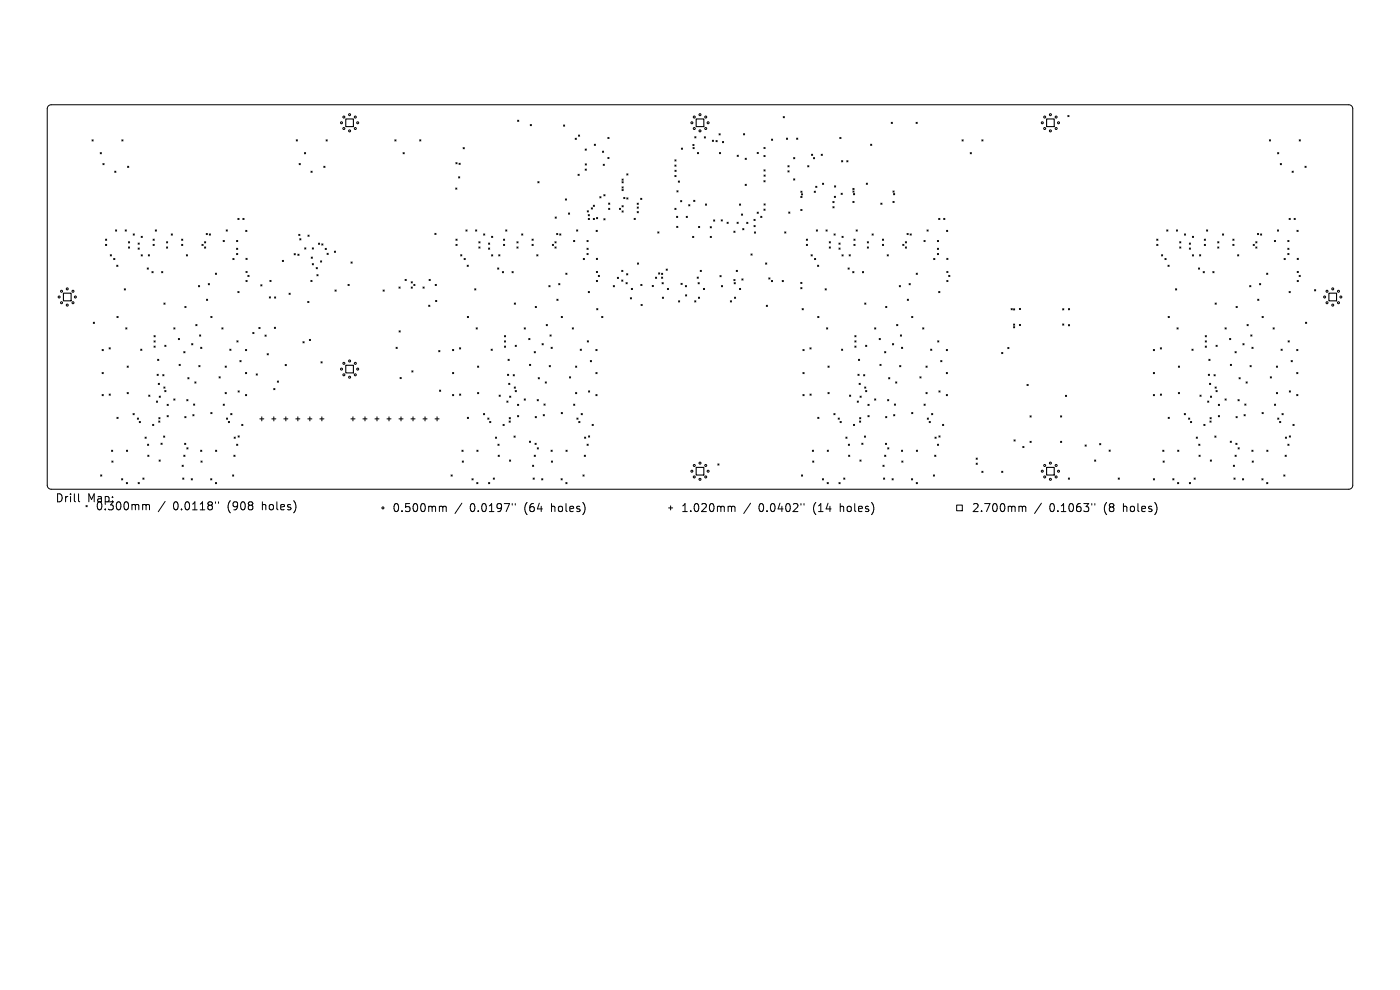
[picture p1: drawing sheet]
<svg xmlns="http://www.w3.org/2000/svg" width="297mm" height="210mm" viewBox="0 0 297 210" stroke-linecap="round" stroke-linejoin="round" font-family="sans-serif">
<defs><g id="words">
<g font-size="2.4">
<text x="11.7" y="106.8">Drill</text>
<text x="18.5" y="106.8">Map:</text>
<text x="20.2" y="108.5">0.300mm</text>
<text x="36.7" y="108.5">0.0118&quot;</text>
<text x="48.4" y="108.5">(908</text>
<text x="55.8" y="108.5">holes)</text>
<text x="83.1" y="108.8">0.500mm</text>
<text x="99.7" y="108.8">0.0197&quot;</text>
<text x="111.3" y="108.8">(64</text>
<text x="117.2" y="108.8">holes)</text>
<text x="144.4" y="108.8">1.020mm</text>
<text x="160.9" y="108.8">0.0402&quot;</text>
<text x="172.6" y="108.8">(14</text>
<text x="178.4" y="108.8">holes)</text>
<text x="206.1" y="108.8">2.700mm</text>
<text x="222.6" y="108.8">0.1063&quot;</text>
<text x="234.3" y="108.8">(8</text>
<text x="238.5" y="108.8">holes)</text>
</g>
</g></defs>
<g fill="none" stroke="#000" stroke-width=".21">
<path d="M10.3 22.5l.6-.3h275.2a.85 .85 0 0 1 .9 .9v79.8a.85 .85 0 0 1-.9 .9h-275.2a.85 .85 0 0 1-.9-.9v-79.8zM19.5 29.7l.3 .2M19.8 29.7l-.3 .2M21.3 32.4l.2 .2M21.5 32.4l-.2 .2M21.8 34.7l.3 .2M22.1 34.7l-.3 .2M24.3 36.3l.3 .3M24.6 36.3l-.3 .3M25.8 29.7l.3 .2M26.1 29.7l-.3 .2M27.1 35.3l.2 .2"/>
<path d="M27.3 35.3l-.2 .2M62.8 29.7l.3 .2M63.1 29.7l-.3 .2M63.5 34.7l.2 .2M63.7 34.7l-.2 .2M64.6 32.4l.2 .2M64.8 32.4l-.2 .2M66 36.3l.2 .3M66.2 36.3l-.2 .3M68.7 35.3l.2 .2M68.9 35.3l-.2 .2M69.2 29.7l.2 .2"/>
<path d="M69.4 29.7l-.2 .2M83.8 29.7l.2 .2M84 29.7l-.2 .2M85.5 32.4l.3 .2M85.8 32.4l-.3 .2M89 29.7l.3 .2M89.3 29.7l-.3 .2M96.7 39.9l.2 .2M96.7 34.5l.3 .3M96.9 39.9l-.2 .2M97 34.5l-.3 .3M97.3 37.5l.2 .3"/>
<path d="M97.4 34.6l.2 .3M97.5 37.5l-.2 .3M97.6 34.6l-.2 .3M98.2 31.3l.3 .3M98.5 31.3l-.3 .3M109.8 25.5l.3 .2M110.1 25.5l-.3 .2M112.5 26.4l.2 .3M112.7 26.4l-.2 .3M114.1 38.5l.3 .3M114.4 38.5l-.3 .3M119.5 26.5l.3 .3"/>
<path d="M119.8 26.5l-.3 .3M122 29.3l.3 .3M122.3 29.3l-.3 .3M122.6 37l.3 .2M122.7 28.6l.3 .3M122.9 37l-.3 .2M123 28.6l-.3 .3M124.1 31.6l.3 .3M124.1 35.9l.3 .2M124.2 34.8l.2 .2M124.4 31.6l-.3 .3M124.4 35.9l-.3 .2"/>
<path d="M124.4 34.8l-.2 .2M126.1 30.6l.2 .2M126.3 30.6l-.2 .2M127.8 32.1l.3 .2M128 34.8l.2 .3M128.1 32.1l-.3 .2M128.2 34.8l-.2 .3M129 29.1l.2 .3M129 33.4l.2 .2M129.2 29.1l-.2 .3M129.2 33.4l-.2 .2M132 38l.2 .2"/>
<path d="M132 38.5l.2 .3M132 39.6l.2 .3M132.2 38.5l-.2 .3M132.2 38l-.2 .2M132.2 39.6l-.2 .3M133 36.9l.2 .2M133.2 36.9l-.2 .2M143.2 33.9l.2 .3M143.2 35l.2 .3M143.2 37.2l.2 .3M143.2 36.1l.2 .3M143.4 35l-.2 .3"/>
<path d="M143.4 37.2l-.2 .3M143.4 33.9l-.2 .3M143.4 36.1l-.2 .3M143.9 38.4l.3 .3M144.2 38.4l-.3 .3M144.6 31.4l.2 .3M144.8 31.4l-.2 .3M147 30.6l.2 .3M147 31.3l.3 .2M147.2 30.6l-.2 .3M147.3 31.3l-.3 .2M147.4 29l.2 .3"/>
<path d="M147.6 29l-.2 .3M147.9 32.4l.3 .2M148.2 32.4l-.3 .2M149.4 29l.3 .3M149.7 29l-.3 .3M151.1 29.7l.3 .3M151.4 29.7l-.3 .3M151.9 29.8l.2 .3M152.1 29.8l-.2 .3M152.5 28.4l.3 .2M152.6 32.4l.3 .2M152.8 28.4l-.3 .2"/>
<path d="M152.9 32.4l-.3 .2M153.3 30l.2 .3M153.5 30l-.2 .3M156.4 32.9l.2 .3M156.6 32.9l-.2 .3M157.7 28.4l.3 .2M158 28.4l-.3 .2M158.1 33.6l.2 .2M158.1 39.1l.2 .2M158.3 39.1l-.2 .2M158.3 33.6l-.2 .2M160.6 32.3l.3 .3"/>
<path d="M160.9 32.3l-.3 .3M162.1 31.3l.2 .2M162.1 33l.2 .2M162.1 36l.2 .3M162.1 38.3l.2 .3M162.1 37.1l.2 .3M162.3 31.3l-.2 .2M162.3 33l-.2 .2M162.3 36l-.2 .3M162.3 38.3l-.2 .3M162.3 37.1l-.2 .3M163.7 29.5l.2 .3"/>
<path d="M163.9 29.5l-.2 .3M166.2 24.7l.2 .3M166.4 24.7l-.2 .3M166.8 29.3l.3 .3M167.1 29.3l-.3 .3M167.1 35.1l.3 .3M167.1 36.2l.3 .3M167.4 35.1l-.3 .3M167.4 36.2l-.3 .3M168.4 33.4l.2 .3M168.4 37.9l.2 .3M168.6 33.4l-.2 .3"/>
<path d="M168.6 37.9l-.2 .3M169 29.3l.2 .3M169.2 29.3l-.2 .3M171.4 35.1l.2 .3M171.6 35.1l-.2 .3M172.2 32.7l.2 .3M172.4 32.7l-.2 .3M172.6 33.4l.2 .3M172.8 33.4l-.2 .3M173 39.5l.3 .3M173.3 39.5l-.3 .3M174.2 32.7l.3 .3"/>
<path d="M174.5 32.7l-.3 .3M174.5 38.9l.2 .2M174.7 38.9l-.2 .2M177 39.4l.3 .3M177.3 39.4l-.3 .3M178.2 29.1l.2 .3M178.4 29.1l-.2 .3M178.5 34.1l.3 .2M178.8 34.1l-.3 .2M179.6 34.1l.3 .2M179.9 34.1l-.3 .2M180.9 40l.3 .2"/>
<path d="M181.2 40l-.3 .2M183.8 38.9l.2 .2M184 38.9l-.2 .2M184.7 30.6l.2 .2M184.9 30.6l-.2 .2M189.1 25.9l.2 .3M189.3 25.9l-.2 .3M194.3 25.9l.3 .3M194.6 25.9l-.3 .3M204.1 29.7l.2 .2M204.3 29.7l-.2 .2M205.8 32.4l.3 .2"/>
<path d="M206.1 32.4l-.3 .2M208.3 29.7l.2 .2M208.5 29.7l-.2 .2M226.5 24.5l.3 .3M226.8 24.5l-.3 .3M269.3 29.7l.2 .2M269.5 29.7l-.2 .2M271 32.4l.3 .2M271.3 32.4l-.3 .2M271.6 34.7l.3 .2M271.9 34.7l-.3 .2M274.1 36.3l.3 .3"/>
<path d="M274.4 36.3l-.3 .3M275.6 29.7l.3 .2M275.9 29.7l-.3 .2M276.8 35.3l.3 .2M277.1 35.3l-.3 .2M22.4 50.7l.2 .3M22.4 51.8l.2 .3M22.6 50.7l-.2 .3M22.6 51.8l-.2 .3M23.4 54l.2 .3M23.6 54l-.2 .3M24.1 54.8l.3 .3"/>
<path d="M24.4 54.8l-.3 .3M24.5 48.8l.3 .2M24.8 48.8l-.3 .2M24.8 56.3l.2 .2M25 56.3l-.2 .2M26.6 48.8l.2 .2M26.8 48.8l-.2 .2M27.2 51.3l.3 .2M27.2 52.4l.3 .2M27.5 51.3l-.3 .2M27.5 52.4l-.3 .2M28.3 49.6l.2 .3"/>
<path d="M28.5 49.6l-.2 .3M29.3 51.6l.3 .2M29.3 52.6l.3 .3M29.6 51.6l-.3 .2M29.6 52.6l-.3 .3M29.9 50.1l.3 .3M29.9 54l.3 .3M30.2 50.1l-.3 .3M30.2 54l-.3 .3M31.2 56.8l.3 .3M31.5 54l.2 .3M31.5 56.8l-.3 .3"/>
<path d="M31.7 54l-.2 .3M32.2 57.6l.3 .3M32.5 50.7l.2 .3M32.5 51.8l.2 .3M32.5 57.6l-.3 .3M32.7 50.7l-.2 .3M32.7 51.8l-.2 .3M32.9 48.8l.3 .2M33.2 48.8l-.3 .2M34.3 57.6l.2 .3M34.5 57.6l-.2 .3M35.3 51.3l.3 .2"/>
<path d="M35.3 52.4l.3 .2M35.6 51.3l-.3 .2M35.6 52.4l-.3 .2M36.3 49.6l.3 .3M36.6 49.6l-.3 .3M38.5 51.8l.3 .3M38.5 50.7l.3 .3M38.8 50.7l-.3 .3M38.8 51.8l-.3 .3M39.5 54l.3 .3M39.8 54l-.3 .3M42.8 51.8l.3 .3"/>
<path d="M43.1 51.8l-.3 .3M43.4 52.4l.2 .2M43.4 51.3l.2 .2M43.6 52.4l-.2 .2M43.6 51.3l-.2 .2M43.7 49.5l.3 .3M44 49.5l-.3 .3M44.4 49.6l.3 .3M44.7 49.6l-.3 .3M45.7 57.9l.2 .3M45.9 57.9l-.2 .3M47.3 51l.3 .3"/>
<path d="M47.6 51l-.3 .3M48 48.8l.2 .2M48.2 48.8l-.2 .2M49.4 54.8l.3 .3M49.7 54.8l-.3 .3M50.2 51l.2 .3M50.2 52.7l.2 .2M50.2 53.8l.2 .2M50.4 53.8l-.2 .2M50.4 51l-.2 .3M50.4 52.7l-.2 .2M50.5 46.3l.2 .3"/>
<path d="M50.7 46.3l-.2 .3M51.5 46.3l.3 .3M51.8 46.3l-.3 .3M52.1 48.9l.3 .2M52.2 57.6l.2 .2M52.2 54.8l.2 .3M52.2 59.5l.2 .2M52.4 48.9l-.3 .2M52.4 54.8l-.2 .3M52.4 57.6l-.2 .2M52.4 59.5l-.2 .2M52.6 58.4l.2 .3"/>
<path d="M52.8 58.4l-.2 .3M57.3 59.5l.2 .2M57.5 59.5l-.2 .2M59.9 55.2l.2 .3M60.1 55.2l-.2 .3M62.4 53.8l.3 .3M62.7 53.8l-.3 .3M63.2 53.9l.2 .3M63.4 49.7l.2 .3M63.4 53.9l-.2 .3M63.6 50.6l.2 .3M63.6 49.7l-.2 .3"/>
<path d="M63.8 50.6l-.2 .3M64.6 52.6l.3 .2M64.9 52.6l-.3 .2M65.3 49.9l.3 .2M65.6 49.9l-.3 .2M65.9 59.5l.3 .2M66 54.5l.3 .3M66.2 59.5l-.3 .2M66.2 52.6l.3 .2M66.2 55.9l.3 .3M66.3 54.5l-.3 .3M66.5 52.6l-.3 .2"/>
<path d="M66.5 55.9l-.3 .3M67.1 56.8l.2 .2M67.2 58.3l.3 .2M67.3 56.8l-.2 .2M67.5 58.3l-.3 .2M67.6 51.6l.2 .2M67.8 51.6l-.2 .2M68 55.3l.2 .3M68.2 55.3l-.2 .3M68.3 51.7l.2 .3M68.5 51.7l-.2 .3M69 52.7l.2 .2"/>
<path d="M69.2 52.7l-.2 .2M69.4 53.7l.2 .3M69.6 53.7l-.2 .3M70.9 53.3l.3 .2M71.2 53.3l-.3 .2M74.5 55.6l.2 .2M74.7 55.6l-.2 .2M85.9 59.3l.3 .2M86.2 59.3l-.3 .2M87.2 59.8l.3 .2M87.5 59.8l-.3 .2M91 59.3l.3 .2"/>
<path d="M91.3 59.3l-.3 .2M92.2 49.5l.3 .2M92.5 49.5l-.3 .2M96.7 50.7l.3 .3M96.7 51.8l.3 .3M97 50.7l-.3 .3M97 51.8l-.3 .3M97.7 54l.3 .3M98 54l-.3 .3M98.5 54.8l.2 .3M98.7 54.8l-.2 .3M98.8 48.8l.3 .2"/>
<path d="M99.1 48.8l-.3 .2M99.1 56.3l.3 .2M99.4 56.3l-.3 .2M100.9 48.8l.2 .2M101.1 48.8l-.2 .2M101.6 51.3l.2 .2M101.6 52.4l.2 .2M101.8 51.3l-.2 .2M101.8 52.4l-.2 .2M102.6 49.6l.2 .3M102.8 49.6l-.2 .3M103.6 51.6l.3 .2"/>
<path d="M103.6 52.6l.3 .3M103.9 51.6l-.3 .2M103.9 52.6l-.3 .3M104.3 50.1l.2 .3M104.3 54l.2 .3M104.5 50.1l-.2 .3M104.5 54l-.2 .3M105.6 56.8l.2 .3M105.8 54l.3 .3M105.8 56.8l-.2 .3M106.1 54l-.3 .3M106.6 57.6l.2 .3"/>
<path d="M106.8 50.7l.3 .3M106.8 51.8l.3 .3M106.8 57.6l-.2 .3M107.1 50.7l-.3 .3M107.1 51.8l-.3 .3M107.3 48.8l.2 .2M107.5 48.8l-.2 .2M108.6 57.6l.3 .3M108.9 57.6l-.3 .3M109.7 51.3l.2 .2M109.7 52.4l.2 .2M109.9 51.3l-.2 .2"/>
<path d="M109.9 52.4l-.2 .2M110.7 49.6l.2 .3M110.9 49.6l-.2 .3M112.9 51.8l.2 .3M112.9 50.7l.2 .3M113.1 50.7l-.2 .3M113.1 51.8l-.2 .3M113.9 54l.2 .3M114.1 54l-.2 .3M117.2 51.8l.2 .3M117.4 51.8l-.2 .3M117.7 52.4l.3 .2"/>
<path d="M117.7 51.3l.3 .2M117.8 46l.2 .3M118 52.4l-.3 .2M118 51.3l-.3 .2M118 46l-.2 .3M118.1 49.5l.2 .3M118.3 49.5l-.2 .3M118.7 49.6l.3 .3M119 49.6l-.3 .3M119.9 42.2l.3 .2M120 57.9l.3 .3M120.2 42.2l-.3 .2"/>
<path d="M120.3 57.9l-.3 .3M120.6 45.2l.2 .2M120.8 45.2l-.2 .2M121.7 51l.2 .3M121.9 51l-.2 .3M122.3 48.8l.3 .2M122.6 48.8l-.3 .2M123.7 54.8l.3 .3M124 54.8l-.3 .3M124.5 51l.3 .3M124.5 52.7l.3 .2M124.5 53.8l.3 .2"/>
<path d="M124.6 44.7l.2 .3M124.8 51l-.3 .3M124.8 52.7l-.3 .2M124.8 53.8l-.3 .2M124.8 45.5l.2 .3M124.8 46.3l.3 .3M124.8 44.7l-.2 .3M125 45.5l-.2 .3M125.1 46.3l-.3 .3M125.4 44.1l.3 .2M125.7 44.1l-.3 .2M125.9 43.5l.2 .3"/>
<path d="M125.9 46.3l.2 .3M126.1 43.5l-.2 .3M126.1 46.3l-.2 .3M126.5 48.9l.2 .2M126.5 59.5l.3 .2M126.5 54.8l.3 .3M126.5 57.6l.3 .2M126.5 46.1l.3 .3M126.7 48.9l-.2 .2M126.8 54.8l-.3 .3M126.8 57.6l-.3 .2M126.8 59.5l-.3 .2"/>
<path d="M126.8 46.1l-.3 .3M126.9 58.4l.3 .3M127.2 58.4l-.3 .3M127.2 41.7l.3 .3M127.5 41.7l-.3 .3M128.1 41.3l.3 .3M128.1 46.4l.3 .2M128.4 41.3l-.3 .3M128.4 46.4l-.3 .2M129.1 43.1l.3 .2M129.1 44.2l.3 .2M129.4 43.1l-.3 .2"/>
<path d="M129.4 44.2l-.3 .2M131 58.8l.2 .3M131.2 58.8l-.2 .3M131.4 44.2l.3 .2M131.7 44.2l-.3 .2M131.9 57.3l.2 .3M131.9 59.4l.2 .3M132 43.6l.2 .3M132 44.7l.2 .3M132 40.2l.2 .2M132.1 57.3l-.2 .3M132.1 59.4l-.2 .3"/>
<path d="M132.2 40.2l-.2 .2M132.2 43.6l-.2 .3M132.2 44.7l-.2 .3M132.3 41.9l.3 .2M132.6 41.9l-.3 .2M132.8 60l.3 .2M132.9 58.1l.3 .2M133 42l.2 .2M133.1 60l-.3 .2M133.2 58.1l-.3 .2M133.2 42l-.2 .2M134.5 46.3l.3 .3"/>
<path d="M134.8 46.3l-.3 .3M135.2 43.1l.2 .3M135.2 43.9l.2 .3M135.2 44.9l.2 .2M135.2 55.8l.3 .2M135.4 43.1l-.2 .3M135.4 43.9l-.2 .3M135.4 44.9l-.2 .2M135.5 55.8l-.3 .2M135.9 42.1l.3 .2M136.2 42.1l-.3 .2M139.1 58.8l.2 .3"/>
<path d="M139.3 58.8l-.2 .3M139.5 49.2l.3 .2M139.7 57.9l.3 .2M139.8 49.2l-.3 .2M140 57.9l-.3 .2M140.3 58l.3 .2M140.3 58.8l.3 .2M140.5 60l.2 .2M140.6 58l-.3 .2M140.6 58.8l-.3 .2M140.7 60l-.2 .2M141.3 57.1l.3 .2"/>
<path d="M141.6 57.1l-.3 .2M143.2 44.2l.2 .2M143.4 44.2l-.2 .2M143.5 45.9l.3 .2M143.6 48l.2 .3M143.6 40.5l.2 .2M143.8 45.9l-.3 .2M143.8 48l-.2 .3M143.8 40.5l-.2 .2M144.4 42.5l.2 .3M144.6 42.5l-.2 .3M145.6 45.9l.2 .2"/>
<path d="M145.8 45.9l-.2 .2M146.1 43.4l.3 .3M146.4 43.4l-.3 .3M146.9 50.1l.3 .3M147.2 42.5l.2 .2M147.2 50.1l-.3 .3M147.4 42.5l-.2 .2M147.9 58.8l.3 .2M148.1 60l.3 .2M148.2 58.8l-.3 .2M148.2 48l.2 .3M148.4 60l-.3 .2"/>
<path d="M148.4 48l-.2 .3M148.5 57.3l.3 .3M148.8 57.3l-.3 .3M149.6 43.3l.3 .2M149.9 43.3l-.3 .2M150.7 48.1l.2 .2M150.7 50.1l.2 .3M150.9 48.1l-.2 .2M150.9 50.1l-.2 .3M151.4 46.7l.2 .2M151.6 46.7l-.2 .2M152.7 58.5l.3 .2"/>
<path d="M153 58.5l-.3 .2M153 46.6l.3 .3M153.3 46.6l-.3 .3M154.2 47.1l.3 .3M154.5 47.1l-.3 .3M155.7 49l.2 .3M155.7 59.3l.2 .2M155.7 60l.3 .2M155.9 49l-.2 .3M155.9 59.3l-.2 .2M156 60l-.3 .2M156.2 57.3l.2 .3"/>
<path d="M156.4 47.1l.2 .3M156.4 57.3l-.2 .3M156.6 47.1l-.2 .3M156.9 43.3l.2 .2M157.1 43.3l-.2 .2M157.3 45.4l.2 .2M157.4 59.2l.2 .2M157.5 45.4l-.2 .2M157.6 48.5l.2 .2M157.6 59.2l-.2 .2M157.8 48.5l-.2 .2M158.4 47.2l.3 .2"/>
<path d="M158.7 47.2l-.3 .2M159.3 53.9l.3 .2M159.6 53.9l-.3 .2M159.9 46.5l.3 .3M160 47.8l.2 .3M160 49.2l.3 .3M160.2 46.5l-.3 .3M160.2 47.8l-.2 .3M160.3 49.2l-.3 .3M160.6 45l.3 .3M160.9 45l-.3 .3M161.4 45.9l.2 .2"/>
<path d="M161.6 45.9l-.2 .2M162.1 44.4l.2 .2M162.1 43.2l.2 .3M162.3 44.4l-.2 .2M162.3 43.2l-.2 .3M162.4 55.8l.3 .2M162.7 55.8l-.3 .2M163.1 58.9l.2 .3M163.3 58.9l-.2 .3M163.6 59.5l.3 .3M163.9 59.5l-.3 .3M165.9 59.5l.3 .3"/>
<path d="M166.2 59.5l-.3 .3M166.5 49.2l.2 .2M166.7 49.2l-.2 .2M167.3 45l.3 .2M167.6 45l-.3 .2M169.9 59.9l.2 .3M169.9 40.6l.2 .2M169.9 41.7l.2 .2M169.9 44.4l.2 .3M170 41.1l.3 .3M170.1 59.9l-.2 .3M170.1 40.6l-.2 .2"/>
<path d="M170.1 41.7l-.2 .2M170.1 44.4l-.2 .3M170.3 41.1l-.3 .3M171.1 50.7l.2 .3M171.1 51.8l.2 .3M171.3 50.7l-.2 .3M171.3 51.8l-.2 .3M172.1 54l.2 .3M172.3 54l-.2 .3M172.7 40.6l.3 .2M172.8 54.8l.2 .3M173 40.6l-.3 .2"/>
<path d="M173 54.8l-.2 .3M173.2 48.8l.2 .2M173.4 48.8l-.2 .2M173.4 56.3l.3 .2M173.7 56.3l-.3 .2M175.2 48.8l.3 .2M175.5 48.8l-.3 .2M175.9 51.3l.3 .2M175.9 52.4l.3 .2M176.2 51.3l-.3 .2M176.2 52.4l-.3 .2M176.7 42.7l.2 .3"/>
<path d="M176.7 43.8l.2 .3M176.9 49.6l.3 .3M176.9 43.8l-.2 .3M176.9 42.7l-.2 .3M177 41.6l.3 .3M177.2 49.6l-.3 .3M177.3 41.6l-.3 .3M178 51.6l.2 .2M178 52.6l.2 .3M178.2 51.6l-.2 .2M178.2 52.6l-.2 .3M178.4 41l.3 .2"/>
<path d="M178.6 54l.3 .3M178.6 50.1l.3 .3M178.7 41l-.3 .2M178.9 50.1l-.3 .3M178.9 54l-.3 .3M179.9 56.8l.3 .3M180.1 54l.3 .3M180.2 56.8l-.3 .3M180.4 54l-.3 .3M180.9 57.6l.3 .3M180.9 40.5l.3 .3M180.9 42.7l.3 .3"/>
<path d="M181.1 41.1l.2 .2M181.1 50.7l.3 .3M181.1 51.8l.3 .3M181.2 57.6l-.3 .3M181.2 40.5l-.3 .3M181.2 42.7l-.3 .3M181.3 41.1l-.2 .2M181.4 50.7l-.3 .3M181.4 51.8l-.3 .3M181.6 48.8l.3 .2M181.9 48.8l-.3 .2M183 57.6l.2 .3"/>
<path d="M183.2 57.6l-.2 .3M184 51.3l.2 .2M184 52.4l.2 .2M184.2 51.3l-.2 .2M184.2 52.4l-.2 .2M185 49.6l.3 .3M185.3 49.6l-.3 .3M186.9 43.1l.2 .2M187.1 43.1l-.2 .2M187.2 50.7l.3 .3M187.2 51.8l.3 .3M187.5 50.7l-.3 .3"/>
<path d="M187.5 51.8l-.3 .3M188.2 54l.3 .3M188.5 54l-.3 .3M189.4 40.5l.3 .3M189.4 42.7l.3 .3M189.6 41.1l.2 .2M189.7 40.5l-.3 .3M189.7 42.7l-.3 .3M189.8 41.1l-.2 .2M191.5 51.8l.3 .3M191.8 51.8l-.3 .3M192.1 52.4l.2 .2"/>
<path d="M192.1 51.3l.2 .2M192.3 52.4l-.2 .2M192.3 51.3l-.2 .2M192.4 49.5l.3 .3M192.7 49.5l-.3 .3M193.1 49.6l.2 .3M193.3 49.6l-.2 .3M194.4 57.9l.2 .3M194.6 57.9l-.2 .3M196 51l.3 .3M196.3 51l-.3 .3M196.7 48.8l.2 .2"/>
<path d="M196.9 48.8l-.2 .2M198.1 54.8l.2 .3M198.3 54.8l-.2 .3M198.9 51l.2 .3M198.9 52.7l.2 .2M198.9 53.8l.2 .2M199.1 51l-.2 .3M199.1 52.7l-.2 .2M199.1 53.8l-.2 .2M199.1 46.3l.3 .3M199.4 46.3l-.3 .3M200.2 46.3l.3 .3"/>
<path d="M200.5 46.3l-.3 .3M200.8 48.9l.3 .2M200.9 57.6l.2 .2M200.9 54.8l.2 .3M200.9 59.5l.2 .2M201.1 48.9l-.3 .2M201.1 54.8l-.2 .3M201.1 57.6l-.2 .2M201.1 59.5l-.2 .2M201.3 58.4l.2 .3M201.5 58.4l-.2 .3M245.4 50.7l.2 .3"/>
<path d="M245.4 51.8l.2 .3M245.6 50.7l-.2 .3M245.6 51.8l-.2 .3M246.4 54l.3 .3M246.7 54l-.3 .3M247.1 54.8l.3 .3M247.4 54.8l-.3 .3M247.5 48.8l.3 .2M247.8 48.8l-.3 .2M247.8 56.3l.2 .2M248 56.3l-.2 .2M249.6 48.8l.2 .2"/>
<path d="M249.8 48.8l-.2 .2M250.3 51.3l.2 .2M250.3 52.4l.2 .2M250.5 51.3l-.2 .2M250.5 52.4l-.2 .2M251.3 49.6l.2 .3M251.5 49.6l-.2 .3M252.3 51.6l.3 .2M252.3 52.6l.3 .3M252.6 51.6l-.3 .2M252.6 52.6l-.3 .3M253 50.1l.2 .3"/>
<path d="M253 54l.2 .3M253.2 50.1l-.2 .3M253.2 54l-.2 .3M254.2 56.8l.3 .3M254.5 54l.2 .3M254.5 56.8l-.3 .3M254.7 54l-.2 .3M255.2 57.6l.3 .3M255.5 50.7l.2 .3M255.5 51.8l.2 .3M255.5 57.6l-.3 .3M255.7 50.7l-.2 .3"/>
<path d="M255.7 51.8l-.2 .3M256 48.8l.2 .2M256.2 48.8l-.2 .2M257.3 57.6l.3 .3M257.6 57.6l-.3 .3M258.3 51.3l.3 .2M258.3 52.4l.3 .2M258.6 51.3l-.3 .2M258.6 52.4l-.3 .2M259.3 49.6l.3 .3M259.6 49.6l-.3 .3M261.5 51.8l.3 .3"/>
<path d="M261.5 50.7l.3 .3M261.8 50.7l-.3 .3M261.8 51.8l-.3 .3M262.5 54l.3 .3M262.8 54l-.3 .3M265.8 51.8l.3 .3M266.1 51.8l-.3 .3M266.4 52.4l.3 .2M266.4 51.3l.3 .2M266.7 52.4l-.3 .2M266.7 51.3l-.3 .2M266.8 49.5l.2 .3"/>
<path d="M267 49.5l-.2 .3M267.4 49.6l.3 .3M267.7 49.6l-.3 .3M268.7 57.9l.3 .3M269 57.9l-.3 .3M270.4 51l.2 .3M270.6 51l-.2 .3M271 48.8l.2 .2M271.2 48.8l-.2 .2M272.4 54.8l.3 .3M272.7 54.8l-.3 .3M273.2 51l.3 .3"/>
<path d="M273.2 52.7l.3 .2M273.2 53.8l.3 .2M273.5 53.8l-.3 .2M273.5 51l-.3 .3M273.5 52.7l-.3 .2M273.5 46.3l.2 .3M273.7 46.3l-.2 .3M274.5 46.3l.3 .3M274.8 46.3l-.3 .3M275.1 48.9l.3 .2M275.2 57.6l.2 .2M275.2 54.8l.2 .3"/>
<path d="M275.2 59.5l.2 .2M275.4 48.9l-.3 .2M275.4 54.8l-.2 .3M275.4 57.6l-.2 .2M275.4 59.5l-.2 .2M275.6 58.4l.3 .3M275.9 58.4l-.3 .3M19.8 68.4l.2 .2M20 68.4l-.2 .2M21.7 74.1l.2 .3M21.7 79l.2 .3M21.9 74.1l-.2 .3"/>
<path d="M21.9 79l-.2 .3M23.1 73.8l.3 .2M23.4 73.8l-.3 .2M24.8 67.1l.3 .3M25.1 67.1l-.3 .3M26.4 61.3l.2 .2M26.6 61.3l-.2 .2M26.7 69.5l.2 .3M26.9 69.5l-.2 .3M27 77.7l.2 .2M27.2 77.7l-.2 .2M29.8 74.1l.3 .2"/>
<path d="M30.1 74.1l-.3 .2M32.7 71.2l.2 .3M32.7 72.3l.2 .3M32.7 73.4l.2 .3M32.9 71.2l-.2 .3M32.9 72.3l-.2 .3M32.9 73.4l-.2 .3M33.3 79.4l.3 .2M33.4 76.2l.3 .3M33.6 79.4l-.3 .2M33.7 76.2l-.3 .3M34.5 79.5l.3 .2"/>
<path d="M34.8 64.3l.2 .2M34.8 79.5l-.3 .2M35 73.2l.2 .3M35 64.3l-.2 .2M35.2 73.2l-.2 .3M36.9 69.5l.2 .3M37.1 69.5l-.2 .3M37.8 71.8l.3 .3M38 77.3l.2 .2M38.1 71.8l-.3 .3M38.2 77.3l-.2 .2M39 74.6l.2 .2"/>
<path d="M39.2 65l.3 .3M39.2 74.6l-.2 .2M39.5 65l-.3 .3M40.7 72.9l.2 .3M40.9 72.9l-.2 .3M41.5 68.8l.3 .3M41.8 68.8l-.3 .3M42.1 60.6l.3 .2M42.2 77.5l.2 .3M42.3 71l.3 .3M42.4 60.6l-.3 .2M42.4 77.5l-.2 .3"/>
<path d="M42.6 73.7l.2 .2M42.6 71l-.3 .3M42.8 73.7l-.2 .2M43.8 63.5l.3 .2M44.1 63.5l-.3 .2M44.2 60.2l.2 .2M44.4 60.2l-.2 .2M44.7 67.1l.3 .3M45 67.1l-.3 .3M46.5 79.9l.2 .3M46.7 79.9l-.2 .3M47.1 69.5l.2 .3"/>
<path d="M47.3 69.5l-.2 .3M47.8 77.7l.2 .2M48 77.7l-.2 .2M48.8 74.1l.2 .2M49 74.1l-.2 .2M50.2 72.3l.3 .3M50.5 61.8l.2 .3M50.5 72.3l-.3 .3M50.7 61.8l-.2 .3M50.9 76.5l.2 .2M51.1 76.5l-.2 .2M52.1 74.1l.2 .3"/>
<path d="M52.1 79l.2 .3M52.3 74.1l-.2 .3M52.3 79l-.2 .3M53.6 70.5l.3 .3M53.9 70.5l-.3 .3M54.3 79.3l.3 .3M54.6 79.3l-.3 .3M54.9 69.5l.3 .2M55.2 69.5l-.3 .2M55.3 60.4l.3 .3M55.6 60.4l-.3 .3M56.2 71.1l.3 .2"/>
<path d="M56.5 71.1l-.3 .2M56.7 75l.2 .3M56.9 75l-.2 .3M57.1 63l.3 .2M57.4 63l-.3 .2M58.2 69.4l.3 .3M58.2 63l.3 .2M58.5 69.4l-.3 .3M58.5 63l-.3 .2M60.5 77.3l.3 .3M60.8 77.3l-.3 .3M61.3 62.2l.3 .2"/>
<path d="M61.6 62.2l-.3 .2M64.3 72.5l.2 .2M64.5 72.5l-.2 .2M65.3 63.9l.2 .3M65.5 63.9l-.2 .3M65.6 72l.3 .2M65.9 72l-.3 .2M68.1 76.7l.2 .3M68.3 76.7l-.2 .3M71.1 61.5l.2 .3M71.3 61.5l-.2 .3M73.8 60.3l.3 .3"/>
<path d="M74.1 60.3l-.3 .3M81.3 61.5l.2 .3M81.5 61.5l-.2 .3M84 73.7l.3 .2M84.3 73.7l-.3 .2M84.6 60.9l.3 .2M84.7 70.2l.2 .2M84.9 60.9l-.3 .2M84.9 70.2l-.2 .2M87.2 60.9l.3 .2M87.4 78.7l.2 .2M87.5 60.9l-.3 .2"/>
<path d="M87.6 78.7l-.2 .2M87.8 60.3l.2 .3M88 60.3l-.2 .3M89.7 60.9l.3 .2M90 60.9l-.3 .2M90.9 64.7l.3 .3M91.2 64.7l-.3 .3M92.3 60.3l.3 .3M92.4 63.7l.3 .3M92.6 60.3l-.3 .3M92.7 63.7l-.3 .3M93.1 74.4l.2 .2"/>
<path d="M93.3 74.4l-.2 .2M96 74.1l.3 .3M96 79l.3 .3M96.3 74.1l-.3 .3M96.3 79l-.3 .3M97.5 73.8l.2 .2M97.7 73.8l-.2 .2M99.1 67.1l.3 .3M99.4 67.1l-.3 .3M100.7 61.3l.3 .2M101 61.3l-.3 .2M101 69.5l.3 .3"/>
<path d="M101.3 69.5l-.3 .3M101.3 77.7l.3 .2M101.6 77.7l-.3 .2M104.2 74.1l.2 .2M104.4 74.1l-.2 .2M107 71.2l.3 .3M107 72.3l.3 .3M107 73.4l.3 .3M107.3 71.2l-.3 .3M107.3 72.3l-.3 .3M107.3 73.4l-.3 .3M107.7 79.4l.2 .2"/>
<path d="M107.8 76.2l.2 .3M107.9 79.4l-.2 .2M108 76.2l-.2 .3M108.9 79.5l.2 .2M109.1 64.3l.3 .2M109.1 79.5l-.2 .2M109.3 73.2l.2 .3M109.4 64.3l-.3 .2M109.5 73.2l-.2 .3M111.2 69.5l.3 .3M111.5 69.5l-.3 .3M112.2 71.8l.2 .3"/>
<path d="M112.3 77.3l.3 .2M112.4 71.8l-.2 .3M112.6 77.3l-.3 .2M113.3 74.6l.3 .2M113.5 65l.3 .3M113.6 74.6l-.3 .2M113.8 65l-.3 .3M115 72.9l.2 .3M115.2 72.9l-.2 .3M115.9 68.8l.2 .3M116.1 68.8l-.2 .3M116.4 60.6l.3 .2"/>
<path d="M116.5 77.5l.3 .3M116.7 71l.2 .3M116.7 60.6l-.3 .2M116.8 77.5l-.3 .3M116.9 73.7l.3 .2M116.9 71l-.2 .3M117.2 73.7l-.3 .2M118.1 63.5l.3 .2M118.4 63.5l-.3 .2M118.5 60.2l.3 .2M118.8 60.2l-.3 .2M119.1 67.1l.2 .3"/>
<path d="M119.3 67.1l-.2 .3M120.8 79.9l.3 .3M121.1 79.9l-.3 .3M121.4 69.5l.3 .3M121.7 69.5l-.3 .3M122.1 77.7l.3 .2M122.4 77.7l-.3 .2M123.1 74.1l.2 .2M123.3 74.1l-.2 .2M124.6 72.3l.2 .3M124.8 61.8l.3 .3M124.8 72.3l-.2 .3"/>
<path d="M125.1 61.8l-.3 .3M125.2 76.5l.3 .2M125.5 76.5l-.3 .2M126.4 74.1l.3 .3M126.4 79l.3 .3M126.6 65.5l.2 .2M126.7 79l-.3 .3M126.7 74.1l-.3 .3M126.8 65.5l-.2 .2M127.6 67.1l.3 .3M127.9 67.1l-.3 .3M130.1 60.6l.3 .2"/>
<path d="M130.4 60.6l-.3 .2M133.7 63.2l.3 .2M133.9 61.2l.3 .2M134 63.2l-.3 .2M134.2 61.2l-.3 .2M135.9 60.3l.3 .3M136 64.6l.2 .2M136.2 60.3l-.3 .3M136.2 64.6l-.2 .2M138.4 60.5l.2 .3M138.6 60.5l-.2 .3M140.5 63l.3 .3"/>
<path d="M140.8 63l-.3 .3M141.6 61.2l.2 .2M141.8 61.2l-.2 .2M143.9 63.8l.3 .3M144.2 63.8l-.3 .3M144.5 60.1l.2 .3M144.7 60.1l-.2 .3M145.4 60.6l.2 .2M145.4 62.5l.3 .3M145.6 60.6l-.2 .2M145.7 62.5l-.3 .3M147.4 63.8l.2 .3"/>
<path d="M147.6 63.8l-.2 .3M148.2 63l.2 .3M148.4 63l-.2 .3M149.2 61.2l.3 .2M149.5 61.2l-.3 .2M153 60.6l.3 .2M153.3 60.6l-.3 .2M154.9 63.8l.3 .3M155.2 63.8l-.3 .3M155.8 63l.3 .3M156.1 63l-.3 .3M156.9 61.2l.2 .2"/>
<path d="M157.1 61.2l-.2 .2M162.6 64.8l.2 .2M162.8 64.8l-.2 .2M169.9 61l.2 .3M170.1 61l-.2 .3M170.2 65.5l.2 .2M170.3 74.1l.3 .3M170.3 79l.3 .3M170.4 65.5l-.2 .2M170.6 74.1l-.3 .3M170.6 79l-.3 .3M171.8 73.8l.3 .2"/>
<path d="M172.1 73.8l-.3 .2M173.5 67.1l.2 .3M173.7 67.1l-.2 .3M175 61.3l.3 .2M175.3 61.3l-.3 .2M175.3 69.5l.3 .3M175.6 69.5l-.3 .3M175.6 77.7l.3 .2M175.9 77.7l-.3 .2M178.5 74.1l.3 .2M178.8 74.1l-.3 .2M181.3 71.2l.3 .3"/>
<path d="M181.3 72.3l.3 .3M181.3 73.4l.3 .3M181.6 71.2l-.3 .3M181.6 72.3l-.3 .3M181.6 73.4l-.3 .3M182 79.4l.3 .2M182.1 76.2l.3 .3M182.3 79.4l-.3 .2M182.4 76.2l-.3 .3M183.2 79.5l.3 .2M183.4 64.3l.3 .2M183.5 79.5l-.3 .2"/>
<path d="M183.6 73.2l.3 .3M183.7 64.3l-.3 .2M183.9 73.2l-.3 .3M185.5 69.5l.3 .3M185.8 69.5l-.3 .3M186.5 71.8l.3 .3M186.7 77.3l.2 .2M186.8 71.8l-.3 .3M186.9 77.3l-.2 .2M187.7 74.6l.2 .2M187.9 65l.2 .3M187.9 74.6l-.2 .2"/>
<path d="M188.1 65l-.2 .3M189.3 72.9l.3 .3M189.6 72.9l-.3 .3M190.2 68.8l.3 .3M190.5 68.8l-.3 .3M190.8 60.6l.2 .2M190.9 77.5l.2 .3M191 71l.3 .3M191 60.6l-.2 .2M191.1 77.5l-.2 .3M191.2 73.7l.3 .2M191.3 71l-.3 .3"/>
<path d="M191.5 73.7l-.3 .2M192.5 63.5l.2 .2M192.7 63.5l-.2 .2M192.9 60.2l.2 .2M193.1 60.2l-.2 .2M193.4 67.1l.3 .3M193.7 67.1l-.3 .3M195.1 79.9l.3 .3M195.4 79.9l-.3 .3M195.7 69.5l.3 .3M196 69.5l-.3 .3M196.4 77.7l.3 .2"/>
<path d="M196.7 77.7l-.3 .2M197.4 74.1l.3 .2M197.7 74.1l-.3 .2M198.9 72.3l.3 .3M199.1 61.8l.3 .3M199.2 72.3l-.3 .3M199.4 61.8l-.3 .3M199.6 76.5l.2 .2M199.8 76.5l-.2 .2M200.7 74.1l.3 .3M200.7 79l.3 .3M201 74.1l-.3 .3"/>
<path d="M201 79l-.3 .3M212.5 74.8l.2 .2M212.7 74.8l-.2 .2M213.8 73.7l.2 .3M214 73.7l-.2 .3M214.5 65.5l.3 .2M214.8 65.5l-.3 .2M215 68.7l.3 .3M215 65.5l.3 .3M215 69.3l.3 .2M215.3 65.5l-.3 .3M215.3 68.7l-.3 .3"/>
<path d="M215.3 69.3l-.3 .2M216.3 65.4l.2 .3M216.3 68.8l.2 .3M216.5 65.4l-.2 .3M216.5 68.8l-.2 .3M225.4 65.5l.3 .2M225.4 68.7l.3 .3M225.7 65.5l-.3 .2M225.7 68.7l-.3 .3M226.7 65.5l.2 .2M226.7 68.9l.2 .2M226.9 65.5l-.2 .2"/>
<path d="M226.9 68.9l-.2 .2M244.7 74.1l.2 .3M244.7 79l.2 .3M244.9 74.1l-.2 .3M244.9 79l-.2 .3M246.2 73.8l.2 .2M246.4 73.8l-.2 .2M247.8 67.1l.3 .3M248.1 67.1l-.3 .3M249.4 61.3l.2 .2M249.6 61.3l-.2 .2M249.7 69.5l.2 .3"/>
<path d="M249.9 69.5l-.2 .3M250 77.7l.2 .2M250.2 77.7l-.2 .2M252.9 74.1l.2 .2M253.1 74.1l-.2 .2M255.7 71.2l.2 .3M255.7 72.3l.2 .3M255.7 73.4l.2 .3M255.9 72.3l-.2 .3M255.9 71.2l-.2 .3M255.9 73.4l-.2 .3M256.3 79.4l.3 .2"/>
<path d="M256.4 76.2l.3 .3M256.6 79.4l-.3 .2M256.7 76.2l-.3 .3M257.5 79.5l.3 .2M257.8 64.3l.2 .2M257.8 79.5l-.3 .2M258 73.2l.2 .3M258 64.3l-.2 .2M258.2 73.2l-.2 .3M259.9 69.5l.2 .3M260.1 69.5l-.2 .3M260.8 71.8l.3 .3"/>
<path d="M261 77.3l.3 .2M261.1 71.8l-.3 .3M261.3 77.3l-.3 .2M262 74.6l.3 .2M262.2 65l.3 .3M262.3 74.6l-.3 .2M262.5 65l-.3 .3M263.7 72.9l.2 .3M263.9 72.9l-.2 .3M264.6 68.8l.2 .3M264.8 68.8l-.2 .3M265.1 60.6l.3 .2"/>
<path d="M265.2 77.5l.2 .3M265.3 71l.3 .3M265.4 60.6l-.3 .2M265.4 77.5l-.2 .3M265.6 73.7l.2 .2M265.6 71l-.3 .3M265.8 73.7l-.2 .2M266.8 63.5l.3 .2M267.1 63.5l-.3 .2M267.2 60.2l.3 .2M267.5 60.2l-.3 .2M267.7 67.1l.3 .3"/>
<path d="M268 67.1l-.3 .3M269.5 79.9l.2 .3M269.7 79.9l-.2 .3M270.1 69.5l.2 .3M270.3 69.5l-.2 .3M270.8 77.7l.2 .2M271 77.7l-.2 .2M271.8 74.1l.2 .2M272 74.1l-.2 .2M273.3 72.3l.2 .3M273.5 61.8l.2 .3M273.5 72.3l-.2 .3"/>
<path d="M273.7 61.8l-.2 .3M273.9 76.5l.3 .2M274.2 76.5l-.3 .2M275.1 74.1l.2 .3M275.1 79l.2 .3M275.3 74.1l-.2 .3M275.3 79l-.2 .3M277 68.4l.2 .2M277.2 68.4l-.2 .2M278.9 61.5l.2 .2M279.1 61.5l-.2 .2M21.7 83.7l.2 .2"/>
<path d="M21.9 83.7l-.2 .2M23.2 83.6l.2 .2M23.4 83.6l-.2 .2M23.7 95.5l.2 .3M23.7 97.8l.3 .2M23.9 95.5l-.2 .3M24 97.8l-.3 .2M24.8 88.5l.3 .3M25.1 88.5l-.3 .3M26.8 95.5l.3 .3M27 83.3l.2 .2M27.1 95.5l-.3 .3"/>
<path d="M27.2 83.3l-.2 .2M28.2 87.7l.3 .3M28.5 87.7l-.3 .3M29.1 88.7l.3 .2M29.4 88.7l-.3 .2M29.5 89.4l.3 .3M29.8 89.4l-.3 .3M30.8 92.7l.2 .3M31 92.7l-.2 .3M31.3 94.2l.2 .3M31.3 96.6l.3 .2M31.5 94.2l-.2 .3"/>
<path d="M31.5 83.8l.3 .3M31.6 96.6l-.3 .2M31.8 83.8l-.3 .3M32.4 90l.2 .3M32.6 90l-.2 .3M33.2 85.1l.2 .2M33.4 85.1l-.2 .2M33.6 81.3l.2 .3M33.7 89.3l.2 .3M33.7 88.6l.2 .2M33.7 97.6l.3 .2M33.8 84l.2 .3"/>
<path d="M33.8 81.3l-.2 .3M33.9 89.3l-.2 .3M33.9 88.6l-.2 .2M34 97.6l-.3 .2M34 84l-.2 .3M34.1 94l.3 .3M34.4 94l-.3 .3M34.7 92.5l.3 .2M34.8 82.1l.2 .2M35 92.5l-.3 .2M35 82.8l.2 .3M35 82.1l-.2 .2"/>
<path d="M35.2 82.8l-.2 .3M35.4 85.8l.3 .2M35.4 88.2l.3 .2M35.7 85.8l-.3 .2M35.7 88.2l-.3 .2M36.9 84.6l.2 .3M37.1 84.6l-.2 .3M38.6 98.7l.3 .2M38.9 98.7l-.3 .2M39 96.6l.2 .2M39.2 94l.2 .3M39.2 88.4l.3 .2"/>
<path d="M39.2 96.6l-.2 .2M39.4 94l-.2 .3M39.5 88.4l-.3 .2M39.6 84.8l.3 .2M39.6 95l.3 .2M39.8 80.1l.3 .3M39.9 84.8l-.3 .2M39.9 95l-.3 .2M40.1 80.1l-.3 .3M40.9 88l.3 .2M41.1 85.7l.2 .3M41.2 88l-.3 .2"/>
<path d="M41.3 85.7l-.2 .3M41.3 81l.3 .3M41.6 81l-.3 .3M42.6 95.5l.2 .3M42.6 97.8l.3 .2M42.8 95.5l-.2 .3M42.9 97.8l-.3 .2M44.7 87.5l.3 .3M45 87.5l-.3 .3M45.7 95.5l.3 .3M46 95.5l-.3 .3M47.4 85.7l.2 .3"/>
<path d="M47.6 85.7l-.2 .3M47.8 83.3l.2 .2M48 83.3l-.2 .2M48 88.7l.3 .2M48.3 88.7l-.3 .2M48.4 89.4l.3 .3M48.7 89.4l-.3 .3M49 87.7l.2 .3M49.2 87.7l-.2 .3M49.6 96.6l.3 .2M49.7 92.7l.2 .3M49.9 96.6l-.3 .2"/>
<path d="M49.9 92.7l-.2 .3M50.2 94.2l.3 .3M50.5 94.2l-.3 .3M50.5 82.9l.3 .3M50.5 92.5l.3 .2M50.8 82.9l-.3 .3M50.8 92.5l-.3 .2M51.3 90l.2 .3M51.5 90l-.2 .3M52.1 83.7l.2 .2M52.3 83.7l-.2 .2M55.1 88.9h.9"/>
<path d="M55.5 88.4v.9M57.7 88.9h.8M58.1 82.4l.2 .3M58.1 88.4v.9M58.3 82.4l-.2 .3M58.8 80.8l.3 .3M59.1 80.8l-.3 .3M60.2 88.9h.9M60.6 88.4v.9M62.8 88.9h.8M63.2 88.4v.9M65.3 88.9h.9"/>
<path d="M65.7 88.4v.9M67.9 88.9h.8M68.3 88.4v.9M74.4 88.9h.9M74.9 88.4v.9M77 88.9h.9M77.4 88.4v.9M79.5 88.9h.9M80 88.4v.9M82.1 88.9h.9M82.5 88.4v.9M84.6 88.9h.9"/>
<path d="M84.9 80.1l.2 .2M85.1 88.4v.9M85.1 80.1l-.2 .2M87.2 88.9h.9M87.6 88.4v.9M89.7 88.9h.9M90.2 88.4v.9M92.3 88.9h.9M92.7 88.4v.9M93.2 82.8l.3 .2M93.5 82.8l-.3 .2M96 83.7l.3 .2"/>
<path d="M96.3 83.7l-.3 .2M97.5 83.6l.2 .2M97.7 83.6l-.2 .2M98 95.5l.2 .3M98.1 97.8l.2 .2M98.2 95.5l-.2 .3M98.3 97.8l-.2 .2M99.1 88.5l.3 .3M99.4 88.5l-.3 .3M101.2 95.5l.2 .3M101.3 83.3l.3 .2M101.4 95.5l-.2 .3"/>
<path d="M101.6 83.3l-.3 .2M102.6 87.7l.2 .3M102.8 87.7l-.2 .3M103.5 88.7l.2 .2M103.7 88.7l-.2 .2M103.9 89.4l.2 .3M104.1 89.4l-.2 .3M105.1 92.7l.3 .3M105.4 92.7l-.3 .3M105.6 94.2l.3 .3M105.7 96.6l.2 .2M105.9 94.2l-.3 .3"/>
<path d="M105.9 83.8l.2 .3M105.9 96.6l-.2 .2M106.1 83.8l-.2 .3M106.7 90l.3 .3M107 90l-.3 .3M107.5 85.1l.3 .2M107.8 85.1l-.3 .2M107.9 81.3l.3 .3M108 89.3l.3 .3M108 88.6l.3 .2M108.1 97.6l.2 .2M108.1 84l.3 .3"/>
<path d="M108.2 81.3l-.3 .3M108.3 89.3l-.3 .3M108.3 88.6l-.3 .2M108.3 97.6l-.2 .2M108.4 84l-.3 .3M109 92.5l.3 .2M109.1 82.1l.2 .2M109.3 82.8l.2 .3M109.3 92.5l-.3 .2M109.3 82.1l-.2 .2M109.5 82.8l-.2 .3M109.8 85.8l.2 .2"/>
<path d="M109.8 88.2l.2 .2M110 85.8l-.2 .2M110 88.2l-.2 .2M111.2 84.6l.3 .3M111.5 84.6l-.3 .3M112.3 93.6l.3 .2M112.6 93.6l-.3 .2M113 98.7l.2 .2M113.2 98.7l-.2 .2M113.3 96.6l.3 .2M113.5 94l.3 .3M113.5 88.4l.3 .2"/>
<path d="M113.6 96.6l-.3 .2M113.8 94l-.3 .3M113.8 88.4l-.3 .2M114 84.8l.2 .2M114 95l.2 .2M114.2 80.1l.2 .3M114.2 84.8l-.2 .2M114.2 95l-.2 .2M114.4 80.1l-.2 .3M115.2 88l.3 .2M115.4 85.7l.2 .3M115.5 88l-.3 .2"/>
<path d="M115.6 85.7l-.2 .3M115.7 81l.2 .3M115.9 81l-.2 .3M116.9 95.5l.3 .3M117 97.8l.2 .2M117.2 95.5l-.3 .3M117.2 97.8l-.2 .2M119.1 87.5l.2 .3M119.3 87.5l-.2 .3M120.1 95.5l.2 .3M120.3 95.5l-.2 .3M121.7 85.7l.2 .3"/>
<path d="M121.9 85.7l-.2 .3M122.1 83.3l.3 .2M122.4 83.3l-.3 .2M122.4 88.7l.2 .2M122.6 88.7l-.2 .2M122.8 89.4l.2 .3M123 89.4l-.2 .3M123.3 87.7l.2 .3M123.5 87.7l-.2 .3M123.9 96.6l.3 .2M124 92.7l.3 .3M124.2 96.6l-.3 .2"/>
<path d="M124.3 92.7l-.3 .3M124.5 94.2l.3 .3M124.8 94.2l-.3 .3M124.8 92.5l.3 .2M124.8 82.9l.3 .3M125.1 82.9l-.3 .3M125.1 92.5l-.3 .2M125.6 90l.3 .3M125.9 90l-.3 .3M126.4 83.7l.3 .2M126.7 83.7l-.3 .2M152.3 98.4l.2 .3"/>
<path d="M152.5 98.4l-.2 .3M170.3 83.7l.3 .2M170.6 83.7l-.3 .2M171.8 83.6l.3 .2M172.1 83.6l-.3 .2M172.3 95.5l.3 .3M172.4 97.8l.3 .2M172.6 95.5l-.3 .3M172.7 97.8l-.3 .2M173.5 88.5l.2 .3M173.7 88.5l-.2 .3M175.5 95.5l.3 .3"/>
<path d="M175.6 83.3l.3 .2M175.8 95.5l-.3 .3M175.9 83.3l-.3 .2M176.9 87.7l.3 .3M177.2 87.7l-.3 .3M177.8 88.7l.3 .2M178.1 88.7l-.3 .2M178.2 89.4l.3 .3M178.5 89.4l-.3 .3M179.4 92.7l.3 .3M179.7 92.7l-.3 .3M180 94.2l.2 .3"/>
<path d="M180 96.6l.3 .2M180.2 94.2l-.2 .3M180.2 83.8l.3 .3M180.3 96.6l-.3 .2M180.5 83.8l-.3 .3M181 90l.3 .3M181.3 90l-.3 .3M181.9 85.1l.2 .2M182.1 85.1l-.2 .2M182.3 81.3l.2 .3M182.3 89.3l.3 .3M182.4 88.6l.2 .2"/>
<path d="M182.4 97.6l.3 .2M182.4 84l.3 .3M182.5 81.3l-.2 .3M182.6 89.3l-.3 .3M182.6 88.6l-.2 .2M182.7 97.6l-.3 .2M182.7 84l-.3 .3M182.8 94l.3 .3M183.1 94l-.3 .3M183.4 92.5l.2 .2M183.4 82.1l.3 .2M183.6 92.5l-.2 .2"/>
<path d="M183.6 82.8l.3 .3M183.7 82.1l-.3 .2M183.9 82.8l-.3 .3M184.1 88.2l.3 .2M184.1 85.8l.3 .2M184.4 85.8l-.3 .2M184.4 88.2l-.3 .2M185.5 84.6l.3 .3M185.8 84.6l-.3 .3M187.3 98.7l.3 .2M187.6 98.7l-.3 .2M187.7 96.6l.2 .2"/>
<path d="M187.8 94l.3 .3M187.9 88.4l.2 .2M187.9 96.6l-.2 .2M188.1 94l-.3 .3M188.1 88.4l-.2 .2M188.3 84.8l.2 .2M188.3 95l.3 .2M188.5 80.1l.3 .3M188.5 84.8l-.2 .2M188.6 95l-.3 .2M188.8 80.1l-.3 .3M189.6 88l.2 .2"/>
<path d="M189.7 85.7l.3 .3M189.8 88l-.2 .2M190 85.7l-.3 .3M190 81l.3 .3M190.3 81l-.3 .3M191.2 95.5l.3 .3M191.3 97.8l.3 .2M191.5 95.5l-.3 .3M191.6 97.8l-.3 .2M193.4 87.5l.3 .3M193.7 87.5l-.3 .3M194.4 95.5l.3 .3"/>
<path d="M194.7 95.5l-.3 .3M196 85.7l.3 .3M196.3 85.7l-.3 .3M196.4 83.3l.3 .2M196.7 83.3l-.3 .2M196.7 88.7l.3 .2M197 88.7l-.3 .2M197.1 89.4l.3 .3M197.4 89.4l-.3 .3M197.6 87.7l.3 .3M197.9 87.7l-.3 .3M198.3 96.6l.2 .2"/>
<path d="M198.3 92.7l.3 .3M198.5 96.6l-.2 .2M198.6 92.7l-.3 .3M198.9 94.2l.2 .3M199.1 94.2l-.2 .3M199.2 82.9l.2 .3M199.2 92.5l.2 .2M199.4 82.9l-.2 .3M199.4 92.5l-.2 .2M200 90l.2 .3M200.2 90l-.2 .3M200.7 83.7l.3 .2"/>
<path d="M201 83.7l-.3 .2M207.1 97.2l.2 .2M207.1 98.2l.2 .3M207.3 97.2l-.2 .2M207.3 98.2l-.2 .3M208.3 100l.2 .2M208.5 100l-.2 .2M212.5 100l.2 .2M212.7 100l-.2 .2M215.1 93.3l.3 .3M215.4 93.3l-.3 .3M217 94.7l.2 .3"/>
<path d="M217.2 94.7l-.2 .3M217.9 81.5l.2 .3M218.1 81.5l-.2 .3M218.5 88.2l.3 .3M218.5 93.6l.3 .3M218.8 88.2l-.3 .3M218.8 93.6l-.3 .3M225 88.2l.2 .3M225 93.6l.2 .3M225.2 88.2l-.2 .3M225.2 93.6l-.2 .3M226 83.9l.3 .2"/>
<path d="M226.3 83.9l-.3 .2M230.2 94.4l.2 .2M230.4 94.4l-.2 .2M232.2 97.6l.3 .2M232.5 97.6l-.3 .2M233.3 94.1l.2 .3M233.5 94.1l-.2 .3M235.3 95.5l.2 .2M235.5 95.5l-.2 .2M244.7 83.7l.2 .2M244.9 83.7l-.2 .2M246.2 83.6l.2 .2"/>
<path d="M246.4 83.6l-.2 .2M246.7 95.5l.2 .3M246.7 97.8l.3 .2M246.9 95.5l-.2 .3M247 97.8l-.3 .2M247.8 88.5l.3 .3M248.1 88.5l-.3 .3M249.8 95.5l.3 .3M250 83.3l.2 .2M250.1 95.5l-.3 .3M250.2 83.3l-.2 .2M251.2 87.7l.3 .3"/>
<path d="M251.5 87.7l-.3 .3M252.1 88.7l.3 .2M252.4 88.7l-.3 .2M252.6 89.4l.2 .3M252.8 89.4l-.2 .3M253.8 92.7l.2 .3M254 92.7l-.2 .3M254.3 94.2l.3 .3M254.4 96.6l.2 .2M254.6 94.2l-.3 .3M254.6 83.8l.2 .3M254.6 96.6l-.2 .2"/>
<path d="M254.8 83.8l-.2 .3M255.4 90l.2 .3M255.6 90l-.2 .3M256.2 85.1l.2 .2M256.4 85.1l-.2 .2M256.6 81.3l.2 .3M256.7 89.3l.2 .3M256.7 88.6l.3 .2M256.8 97.6l.2 .2M256.8 84l.2 .3M256.8 81.3l-.2 .3M256.9 89.3l-.2 .3"/>
<path d="M257 88.6l-.3 .2M257 97.6l-.2 .2M257 84l-.2 .3M257.7 92.5l.3 .2M257.8 82.1l.2 .2M258 92.5l-.3 .2M258 82.8l.2 .3M258 82.1l-.2 .2M258.2 82.8l-.2 .3M258.5 85.8l.2 .2M258.5 88.2l.2 .2M258.7 85.8l-.2 .2"/>
<path d="M258.7 88.2l-.2 .2M259.9 84.6l.2 .3M260.1 84.6l-.2 .3M261 93.6l.2 .2M261.2 93.6l-.2 .2M261.6 98.7l.3 .2M261.9 98.7l-.3 .2M262 96.6l.3 .2M262.2 94l.2 .3M262.2 88.4l.3 .2M262.3 96.6l-.3 .2M262.4 94l-.2 .3"/>
<path d="M262.5 88.4l-.3 .2M262.6 84.8l.3 .2M262.6 95l.3 .2M262.9 80.1l.2 .3M262.9 84.8l-.3 .2M262.9 95l-.3 .2M263.1 80.1l-.2 .3M263.9 88l.3 .2M264.1 85.7l.2 .3M264.2 88l-.3 .2M264.3 85.7l-.2 .3M264.3 81l.3 .3"/>
<path d="M264.6 81l-.3 .3M265.6 95.5l.2 .3M265.6 97.8l.3 .2M265.8 95.5l-.2 .3M265.9 97.8l-.3 .2M267.7 87.5l.3 .3M268 87.5l-.3 .3M268.7 95.5l.3 .3M269 95.5l-.3 .3M270.4 85.7l.2 .3M270.6 85.7l-.2 .3M270.8 83.3l.2 .2"/>
<path d="M271 83.3l-.2 .2M271.1 88.7l.2 .2M271.3 88.7l-.2 .2M271.5 89.4l.2 .3M271.7 89.4l-.2 .3M272 87.7l.2 .3M272.2 87.7l-.2 .3M272.6 96.6l.3 .2M272.7 92.7l.2 .3M272.9 96.6l-.3 .2M272.9 92.7l-.2 .3M273.2 94.2l.3 .3"/>
<path d="M273.5 94.2l-.3 .3M273.5 82.9l.3 .3M273.5 92.5l.3 .2M273.8 82.9l-.3 .3M273.8 92.5l-.3 .2M274.3 90l.2 .3M274.5 90l-.2 .3M275.1 83.7l.2 .2M275.3 83.7l-.2 .2M16.7 104.7v1.5l.2 .2M21.3 100.7l.3 .3M21.6 100.7l-.3 .3"/>
<path d="M25.8 101.6l.2 .2M26 101.6l-.2 .2M26.8 102.4l.3 .2M27.1 102.4l-.3 .2M29.3 102.4l.3 .2M29.6 102.4l-.3 .2M30.3 101.4l.3 .3M30.5 107h.2l.3 .3M30.6 101.4l-.3 .3M31 107.3l.2-.3 .4 .1 .1 1M31 107.3v.8M35 106.4l-1.4 2.2"/>
<path d="M38.8 101.4l.2 .3M39 101.4l-.2 .3M40.6 101.6l.2 .2M40.8 101.6l-.2 .2M44.7 101.6l.2 .2M44.9 101.6l-.2 .2M45.7 102.4l.3 .2M45.7 106.4v.4M46 102.4l-.3 .2M46.4 106.4v.4M49.3 100.7l.3 .3M49.6 100.7l-.3 .3"/>
<path d="M93.5 107.4l.4 .1v.1M93.9 107.6l.3-.2 .4 .1 .1 1M93.9 107.6v.9M95.7 100.7l.2 .3M95.9 100.7l-.2 .3M98 106.7l-1.5 2.2M100.1 101.6l.3 .2M100.4 101.6l-.3 .2M101.1 102.4l.3 .2M101.4 102.4l-.3 .2M103.6 102.4l.3 .2M103.9 102.4l-.3 .2"/>
<path d="M104.6 101.4l.3 .3M104.9 101.4l-.3 .3M108.7 106.8v.3M109.3 106.8v.3M113.1 101.4l.3 .3M113.4 101.4l-.3 .3M114.9 101.6l.3 .2M115.2 101.6l-.3 .2M119 101.6l.3 .2M119.3 101.6l-.3 .2M120 102.4l.3 .2M120.3 102.4l-.3 .2"/>
<path d="M123.7 100.7l.2 .3M123.9 100.7l-.2 .3M141.8 107.7h.9M142.3 107.3v.9M154.7 107.4l.4 .1 .1 .1M155.2 107.6l.2-.2 .4 .1 .1 1M155.2 107.6v.9M159.2 106.7l-1.4 2.2M169.9 106.8v.3M170 100.7l.3 .3M170.3 100.7l-.3 .3M170.6 106.8v.3"/>
<path d="M174.5 101.6l.2 .2M174.7 101.6l-.2 .2M175.5 102.4l.2 .2M175.7 102.4l-.2 .2M178 102.4l.2 .2M178.2 102.4l-.2 .2M179 101.4l.2 .3M179.2 101.4l-.2 .3M187.4 101.4l.3 .3M187.7 101.4l-.3 .3M189.2 101.6l.3 .2M189.5 101.6l-.3 .2"/>
<path d="M193.4 101.6l.2 .2M193.6 101.6l-.2 .2M194.4 102.4l.2 .2M194.6 102.4l-.2 .2M198 100.7l.3 .3M198.3 100.7l-.3 .3M202.9 107.1h1.2v1.2h-1.2zM216.4 107.4l.4 .1 .1 .1M216.9 107.6l.2-.2 .4 .1 .1 1M216.9 107.6v.9M220.9 106.7l-1.4 2.2M226.6 101.4l.3 .3"/>
<path d="M226.9 101.4l-.3 .3M231.6 106.8v.3M232.3 106.8v.3M237.2 101.4l.3 .3M237.5 101.4l-.3 .3M244.7 101.6l.2 .2M244.9 101.6l-.2 .2M248.8 101.6l.3 .2M249.1 101.6l-.3 .2M249.8 102.4l.3 .2M250.1 102.4l-.3 .2M252.3 102.4l.3 .2"/>
<path d="M252.6 102.4l-.3 .2M253.3 101.4l.3 .3M253.6 101.4l-.3 .3M261.8 101.4l.2 .3M262 101.4l-.2 .3M263.6 101.6l.2 .2M263.8 101.6l-.2 .2M267.7 101.6l.3 .2M268 101.6l-.3 .2M268.7 102.4l.3 .2M269 102.4l-.3 .2M272.3 100.7l.3 .3"/>
<path d="M272.6 100.7l-.3 .3"/>
<circle cx="72.4" cy="26" r=".21"/>
<circle cx="72.9" cy="27.3" r=".21"/>
<circle cx="72.9" cy="24.8" r=".21"/>
<circle cx="74.2" cy="27.8" r=".21"/>
<circle cx="74.2" cy="24.3" r=".21"/>
<circle cx="75.4" cy="27.3" r=".21"/>
<circle cx="75.4" cy="24.8" r=".21"/>
<circle cx="75.9" cy="26" r=".21"/>
<circle cx="146.8" cy="26" r=".21"/>
<circle cx="147.3" cy="27.3" r=".21"/>
<circle cx="147.3" cy="24.8" r=".21"/>
<circle cx="148.5" cy="27.8" r=".21"/>
<circle cx="148.5" cy="24.3" r=".21"/>
<circle cx="149.7" cy="27.3" r=".21"/>
<circle cx="149.7" cy="24.8" r=".21"/>
<circle cx="150.2" cy="26" r=".21"/>
<circle cx="221.1" cy="26" r=".21"/>
<circle cx="221.6" cy="27.3" r=".21"/>
<circle cx="221.6" cy="24.8" r=".21"/>
<circle cx="222.8" cy="27.8" r=".21"/>
<circle cx="222.8" cy="24.3" r=".21"/>
<circle cx="224.1" cy="27.3" r=".21"/>
<circle cx="224.1" cy="24.8" r=".21"/>
<circle cx="224.6" cy="26" r=".21"/>
<circle cx="12.5" cy="63" r=".21"/>
<circle cx="13.1" cy="64.2" r=".21"/>
<circle cx="13.1" cy="61.8" r=".21"/>
<circle cx="14.3" cy="61.3" r=".21"/>
<circle cx="14.3" cy="64.7" r=".21"/>
<circle cx="15.5" cy="64.2" r=".21"/>
<circle cx="15.5" cy="61.8" r=".21"/>
<circle cx="16" cy="63" r=".21"/>
<circle cx="72.4" cy="78.3" r=".21"/>
<circle cx="72.9" cy="79.5" r=".21"/>
<circle cx="72.9" cy="77.1" r=".21"/>
<circle cx="74.2" cy="76.6" r=".21"/>
<circle cx="75.4" cy="79.5" r=".21"/>
<circle cx="75.4" cy="77.1" r=".21"/>
<circle cx="75.9" cy="78.3" r=".21"/>
<circle cx="281" cy="63" r=".21"/>
<circle cx="281.5" cy="64.2" r=".21"/>
<circle cx="281.5" cy="61.8" r=".21"/>
<circle cx="282.7" cy="61.3" r=".21"/>
<circle cx="282.7" cy="64.7" r=".21"/>
<circle cx="284" cy="64.2" r=".21"/>
<circle cx="284" cy="61.8" r=".21"/>
<circle cx="284.5" cy="63" r=".21"/>
<circle cx="74.2" cy="80" r=".21"/>
<circle cx="146.8" cy="100" r=".21"/>
<circle cx="147.3" cy="98.7" r=".21"/>
<circle cx="148.5" cy="98.2" r=".21"/>
<circle cx="149.7" cy="98.7" r=".21"/>
<circle cx="150.2" cy="100" r=".21"/>
<circle cx="221.1" cy="100" r=".21"/>
<circle cx="221.6" cy="98.7" r=".21"/>
<circle cx="222.8" cy="98.2" r=".21"/>
<circle cx="224.1" cy="98.7" r=".21"/>
<circle cx="224.6" cy="100" r=".21"/>
<circle cx="81.2" cy="107.7" r=".21"/>
<circle cx="147.3" cy="101.2" r=".21"/>
<circle cx="148.5" cy="101.7" r=".21"/>
<circle cx="149.7" cy="101.2" r=".21"/>
<circle cx="221.6" cy="101.2" r=".21"/>
<circle cx="222.8" cy="101.7" r=".21"/>
<circle cx="224.1" cy="101.2" r=".21"/>
</g>
<path d="M73.4 25.2h1.6v1.7h-1.6zM147.7 25.2h1.6v1.7h-1.6zM222 25.2h1.6v1.7h-1.6zM13.5 62.2h1.6v1.6h-1.6zM73.4 77.5h1.6v1.6h-1.6zM281.9 62.2h1.6v1.6h-1.6zM147.7 99.1h1.6v1.7h-1.6zM222 99.1h1.6v1.7h-1.6z" fill="none" stroke="#000" stroke-width=".23"/>
<use href="#words"/>
</svg>
